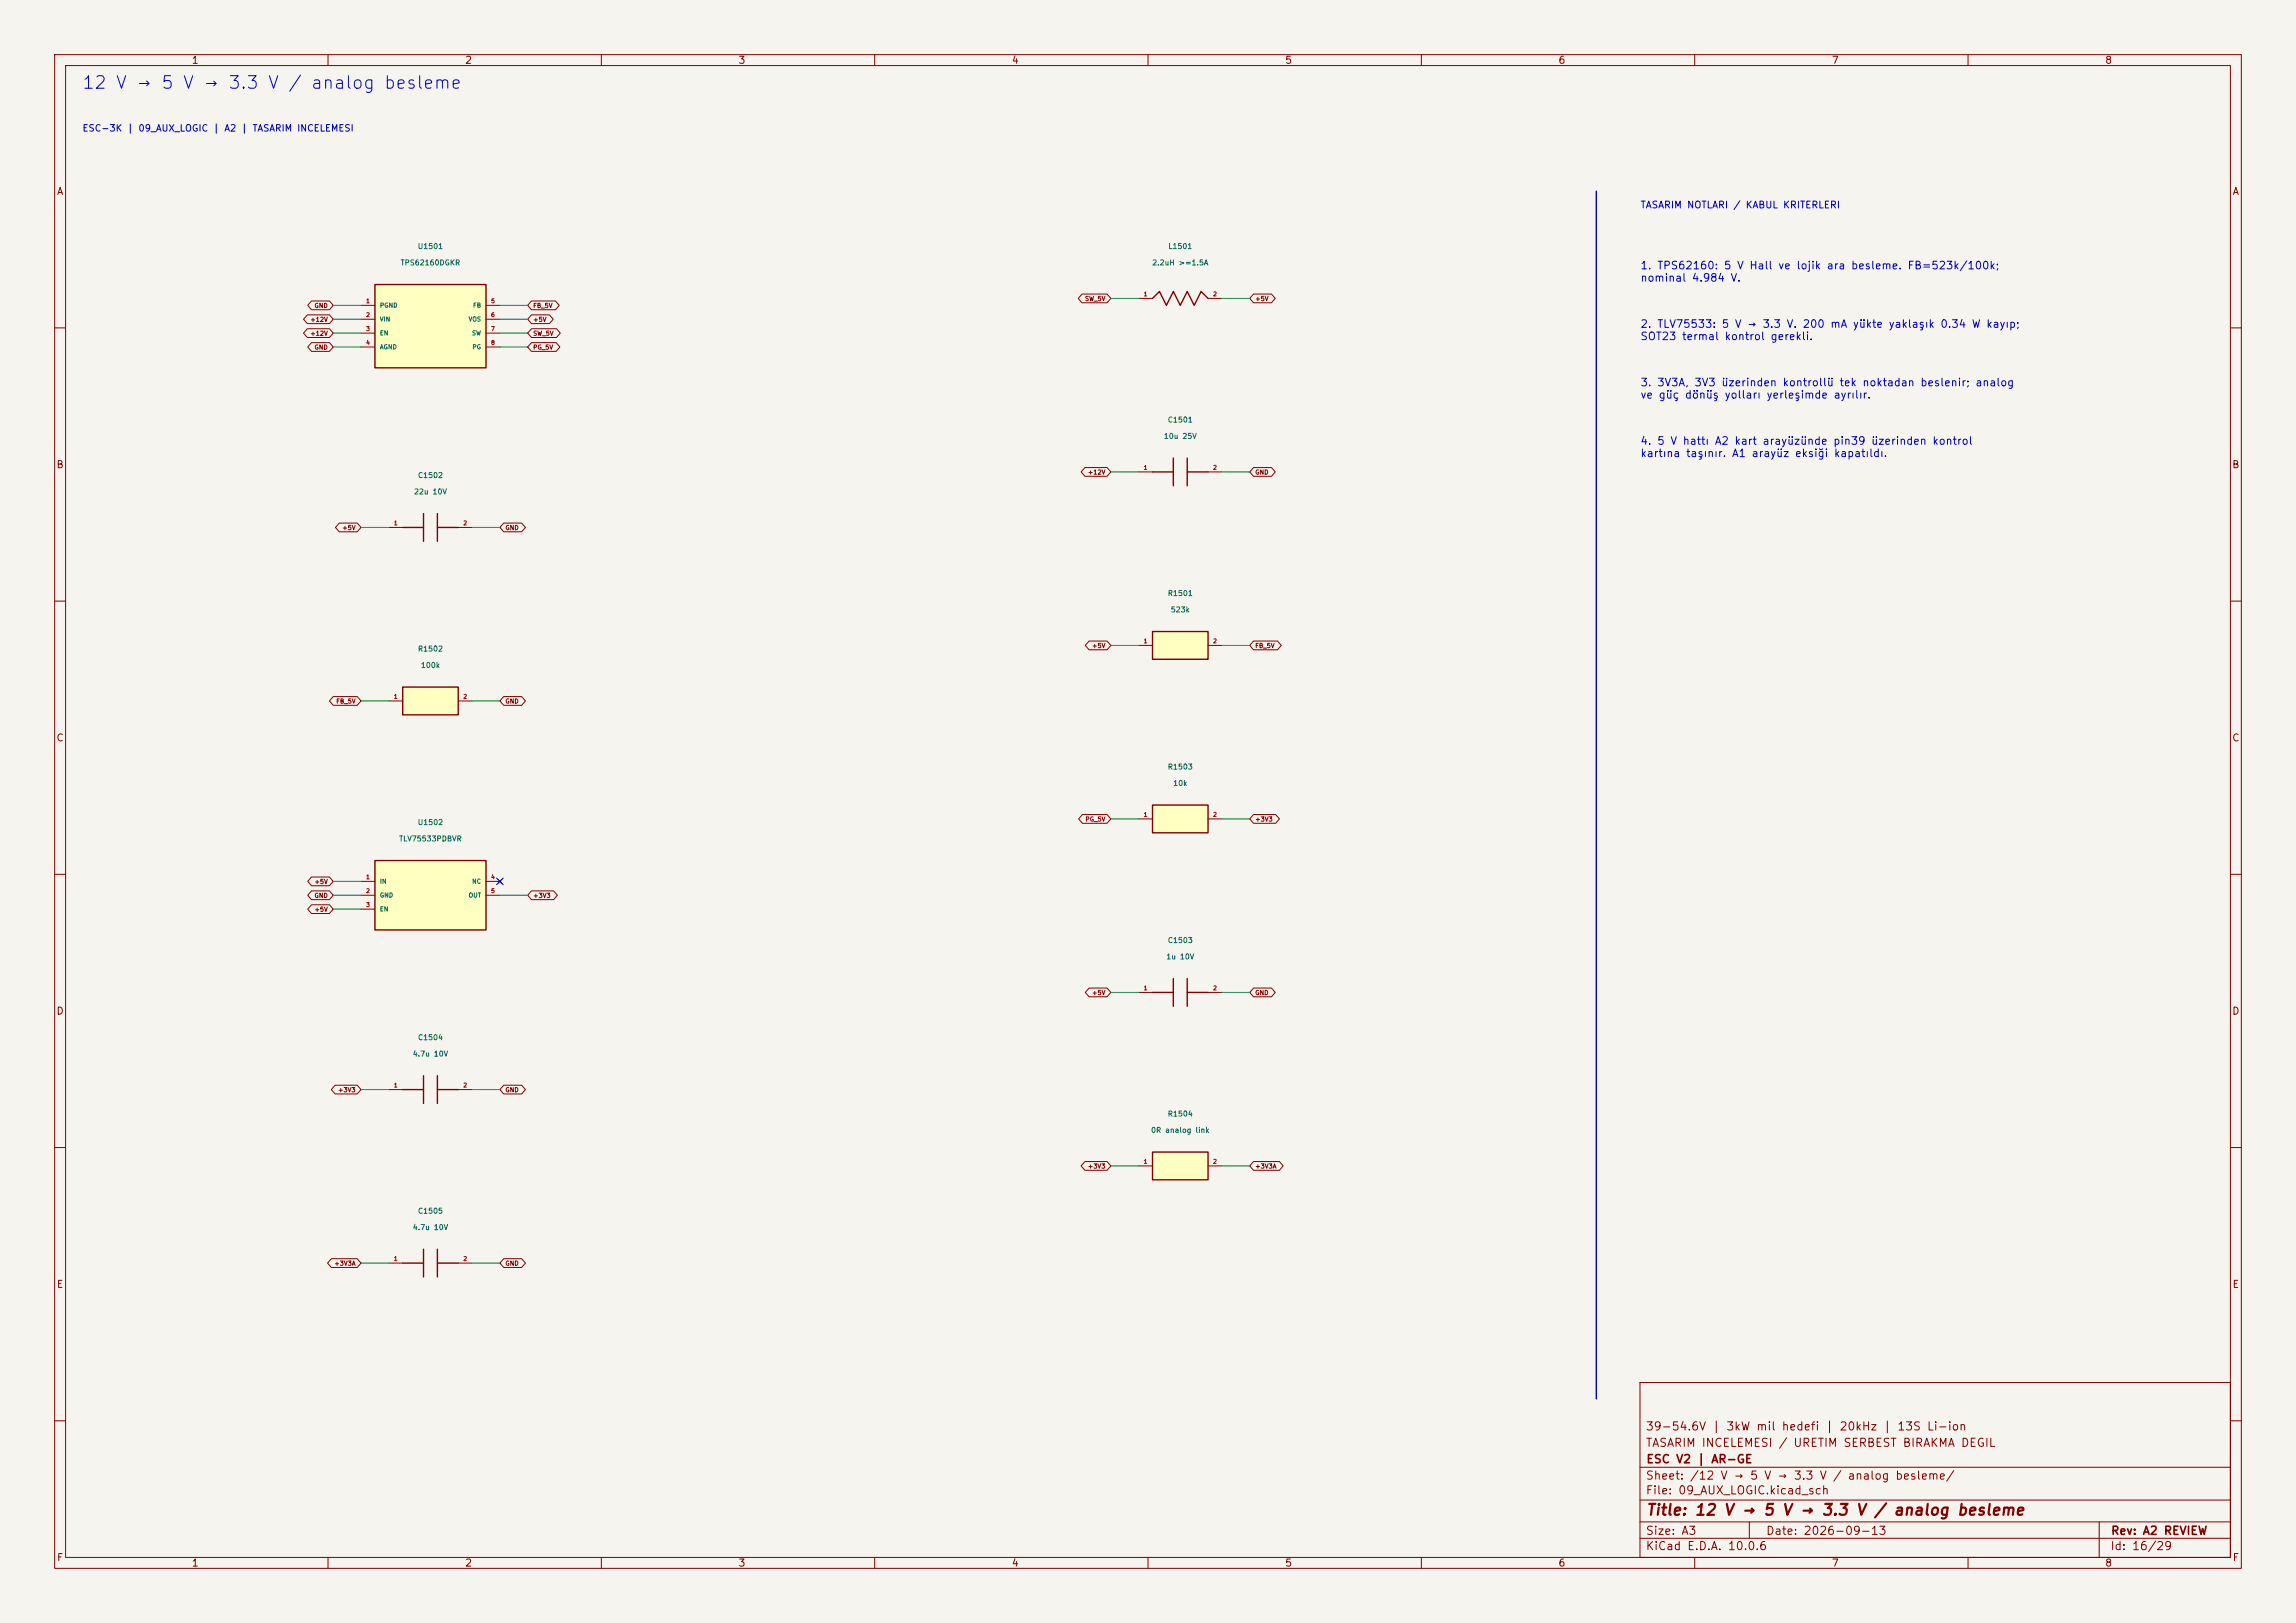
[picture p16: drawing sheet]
<svg xmlns="http://www.w3.org/2000/svg" width="420mm" height="297mm" viewBox="0 0 420 297" stroke-linecap="round" stroke-linejoin="round" font-family="sans-serif">
<defs><g id="words">
<text font-size="2.3" fill="#0000c2" x="14.9" y="16.8">12 V → 5 V → 3.3 V / analog besleme</text>
<text font-size="2" fill="#840000" x="301" y="277.8">Title: 12 V → 5 V → 3.3 V / analog besleme</text>
<g font-size="1.5" fill="#840000">
<text x="300.9" y="262.1">39-54.6V | 3kW mil hedefi | 20kHz | 13S Li-ion</text>
<text x="300.9" y="265.1">TASARIM INCELEMESI / URETIM SERBEST BIRAKMA DEGIL</text>
<text x="301" y="268.1">ESC V2 | AR-GE</text>
<text x="300.9" y="273.8">File: 09_AUX_LOGIC.kicad_sch</text>
<text x="300.9" y="271.1">Sheet: /12 V → 5 V → 3.3 V / analog besleme/</text>
<text x="300.9" y="281.2">Size: A3</text>
<text x="322.9" y="281.2">Date: 2026-09-13</text>
<text x="386" y="281.2">Rev: A2 REVIEW</text>
<text x="300.9" y="284">KiCad E.D.A. 10.0.6</text>
<text x="385.9" y="284">Id: 16/29</text>
</g>
<g font-size="1.4" fill="#0000c2">
<text x="300" y="49.6">1. TPS62160: 5 V Hall ve lojik ara besleme. FB=523k/100k;</text>
<text x="300" y="51.9">nominal 4.984 V.</text>
<text x="300" y="60.3">2. TLV75533: 5 V → 3.3 V. 200 mA yükte yaklaşık 0.34 W kayıp;</text>
<text x="300" y="62.6">SOT23 termal kontrol gerekli.</text>
<text x="300" y="71">3. 3V3A, 3V3 üzerinden kontrollü tek noktadan beslenir; analog</text>
<text x="300" y="73.3">ve güç dönüş yolları yerleşimde ayrılır.</text>
<text x="300" y="81.7">4. 5 V hattı A2 kart arayüzünde pin39 üzerinden kontrol</text>
<text x="300" y="84">kartına taşınır. A1 arayüz eksiği kapatıldı.</text>
</g>
<g font-size="1.3" fill="#840000">
<text x="35" y="12">1</text>
<text x="85" y="12">2</text>
<text x="135" y="12">3</text>
<text x="185" y="12">4</text>
<text x="235" y="12">5</text>
<text x="285" y="12">6</text>
<text x="335" y="12">7</text>
<text x="385" y="12">8</text>
<text x="10.3" y="36">A</text>
<text x="408.3" y="36">A</text>
<text x="10.2" y="86">B</text>
<text x="408.2" y="86">B</text>
<text x="10.2" y="136">C</text>
<text x="408.2" y="136">C</text>
<text x="10.2" y="186">D</text>
<text x="408.2" y="186">D</text>
<text x="10.3" y="236">E</text>
<text x="408.3" y="236">E</text>
<text x="10.3" y="286">F</text>
<text x="35" y="287">1</text>
<text x="85" y="287">2</text>
<text x="135" y="287">3</text>
<text x="185" y="287">4</text>
<text x="235" y="287">5</text>
<text x="285" y="287">6</text>
<text x="335" y="287">7</text>
<text x="385" y="287">8</text>
<text x="408.3" y="286">F</text>
</g>
<text font-size="1.3" fill="#0000c2" x="300" y="38.4">TASARIM NOTLARI / KABUL KRITERLERI</text>
<text font-size="1.2" fill="#0000c2" x="15" y="24.4">ESC-3K | 09_AUX_LOGIC | A2 | TASARIM INCELEMESI</text>
<g font-size="1" fill="#006464">
<text x="76.3" y="45.8">U1501</text>
<text x="213.6" y="45.8">L1501</text>
<text x="73.2" y="48.8">TPS62160DGKR</text>
<text x="210.7" y="48.8">2.2uH &gt;=1.5A</text>
<text x="213.5" y="77.5">C1501</text>
<text x="212.8" y="80.5">10u 25V</text>
<text x="76.4" y="87.7">C1502</text>
<text x="75.6" y="90.7">22u 10V</text>
<text x="213.5" y="109.3">R1501</text>
<text x="214.1" y="112.3">523k</text>
<text x="76.4" y="119.4">R1502</text>
<text x="76.9" y="122.4">100k</text>
<text x="213.5" y="141">R1503</text>
<text x="214.5" y="144">10k</text>
<text x="72.9" y="154.2">TLV75533PDBVR</text>
<text x="76.3" y="151.2">U1502</text>
<text x="213.5" y="172.8">C1503</text>
<text x="213.2" y="175.8">1u 10V</text>
<text x="76.4" y="190.6">C1504</text>
<text x="75.4" y="193.6">4.7u 10V</text>
<text x="210.5" y="207.5">0R analog link</text>
<text x="213.5" y="204.5">R1504</text>
<text x="75.4" y="225.3">4.7u 10V</text>
<text x="76.4" y="222.3">C1505</text>
</g>
<g font-size=".8" fill="#840000">
<text x="56.7" y="59.1">+12V</text>
<text x="57.4" y="56.5">GND</text>
<text x="97.4" y="56.5">FB_5V</text>
<text x="97.4" y="59.1">+5V</text>
<text x="198.4" y="55.3">SW_5V</text>
<text x="229.5" y="55.3">+5V</text>
<text x="56.7" y="61.6">+12V</text>
<text x="57.4" y="64.2">GND</text>
<text x="97.4" y="61.6">SW_5V</text>
<text x="97.4" y="64.2">PG_5V</text>
<text x="198.9" y="87">+12V</text>
<text x="229.5" y="87">GND</text>
<text x="62.5" y="97.2">+5V</text>
<text x="92.4" y="97.2">GND</text>
<text x="199.7" y="118.8">+5V</text>
<text x="229.5" y="118.8">FB_5V</text>
<text x="61.4" y="128.9">FB_5V</text>
<text x="92.4" y="128.9">GND</text>
<text x="198.5" y="150.5">PG_5V</text>
<text x="229.5" y="150.5">+3V3</text>
<text x="57.4" y="162">+5V</text>
<text x="57.4" y="164.5">GND</text>
<text x="57.4" y="167">+5V</text>
<text x="97.4" y="164.5">+3V3</text>
<text x="199.7" y="182.3">+5V</text>
<text x="229.5" y="182.3">GND</text>
<text x="61.8" y="200.1">+3V3</text>
<text x="92.4" y="200.1">GND</text>
<text x="198.9" y="214">+3V3</text>
<text x="229.5" y="214">+3V3A</text>
<text x="61.1" y="231.8">+3V3A</text>
<text x="92.4" y="231.8">GND</text>
</g>
<g font-size=".8" fill="#a90000">
<text x="66.9" y="55.7">1</text>
<text x="66.9" y="58.2">2</text>
<text x="89.7" y="55.7">5</text>
<text x="89.7" y="58.2">6</text>
<text x="209.1" y="54.4">1</text>
<text x="221.8" y="54.4">2</text>
<text x="66.9" y="60.7">3</text>
<text x="66.9" y="63.3">4</text>
<text x="89.7" y="60.7">7</text>
<text x="89.7" y="63.3">8</text>
<text x="209.1" y="86.1">1</text>
<text x="221.8" y="86.1">2</text>
<text x="72" y="96.3">1</text>
<text x="84.7" y="96.3">2</text>
<text x="209.1" y="117.9">1</text>
<text x="221.8" y="117.9">2</text>
<text x="72" y="128">1</text>
<text x="84.7" y="128">2</text>
<text x="209.1" y="149.6">1</text>
<text x="221.8" y="149.6">2</text>
<text x="66.9" y="161.1">1</text>
<text x="89.7" y="161.1">4</text>
<text x="66.9" y="163.6">2</text>
<text x="66.9" y="166.1">3</text>
<text x="89.7" y="163.6">5</text>
<text x="209.1" y="181.4">1</text>
<text x="221.8" y="181.4">2</text>
<text x="72" y="199.2">1</text>
<text x="84.7" y="199.2">2</text>
<text x="209.1" y="213.1">1</text>
<text x="221.8" y="213.1">2</text>
<text x="72" y="230.9">1</text>
<text x="84.7" y="230.9">2</text>
</g>
<g font-size=".8" fill="#006464">
<text x="69.4" y="56.5">PGND</text>
<text x="69.4" y="59">VIN</text>
<text x="85.6" y="59">VOS</text>
<text x="86.4" y="56.5">FB</text>
<text x="69.4" y="61.6">EN</text>
<text x="69.4" y="64.1">AGND</text>
<text x="86.2" y="61.6">SW</text>
<text x="86.3" y="64.1">PG</text>
<text x="69.4" y="161.9">IN</text>
<text x="86.3" y="161.9">NC</text>
<text x="69.4" y="164.4">GND</text>
<text x="69.4" y="167">EN</text>
<text x="85.6" y="164.4">OUT</text>
</g>
</g></defs>
<path d="M0 0h420v297h-420z" fill="#f5f4ef" stroke="#f5f4ef" stroke-width=".18"/>
<g fill="none" stroke="#840000" stroke-width=".18">
<path d="M10 10h400v277h-400zM12 12h396v273h-396zM60 10v2M110 10v2M160 10v2M210 10v2M260 10v2M310 10v2M360 10v2M208.3 54.6h2.5M221 54.6h2.5M10 60h2"/>
<path d="M408 60h2M10 110h2M408 110h2M10 160h2M408 160h2M208.3 181.6h2.5M221 181.6h2.5M10 210h2M408 210h2M300 253h108v32h-108zM10 260h2M300 278.5h108"/>
<path d="M300 274.5h108M300 268.5h108M320 278.5v3M384 278.5v6.5M408 260h2M60 285v2M110 285v2M160 285v2M210 285v2M260 285v2M300 281.5h108M310 285v2"/>
<path d="M360 285v2"/>
</g>
<path d="M210.8 54.6l1.3-1.3 1.3 2.6 1.2-2.6 1.3 2.6 1.3-2.6 1.2 2.6 1.3-2.6 1.3 1.3M214.6 179.1v5.1M217.2 179.1v5.1M210.8 181.6h3.8M217.2 181.6h3.8" fill="none" stroke="#840000" stroke-width=".25"/>
<path d="M210.8 115.6h10.2v5.1h-10.2z" fill="#ffffc2"/>
<path d="M210.8 115.6h10.2v5.1h-10.2z" fill="none" stroke="#840000" stroke-width=".25"/>
<path d="M208.3 118.1h2.5M221 118.1h2.5" fill="none" stroke="#840000" stroke-width=".18"/>
<path d="M210.8 210.8h10.2v5.1h-10.2z" fill="#ffffc2"/>
<path d="M210.8 210.8h10.2v5.1h-10.2z" fill="none" stroke="#840000" stroke-width=".25"/>
<path d="M208.3 213.4h2.5M221 213.4h2.5" fill="none" stroke="#840000" stroke-width=".18"/>
<path d="M210.8 147.3h10.2v5.1h-10.2z" fill="#ffffc2"/>
<path d="M73.7 96.5h3.8M77.5 94v5.1M80 96.5h3.8M80 94v5.1M210.8 86.4h3.8M214.6 83.8v5.1M217.2 86.4h3.8M217.2 83.8v5.1M210.8 147.3h10.2v5.1h-10.2z" fill="none" stroke="#840000" stroke-width=".25"/>
<path d="M71.1 96.5h2.6M83.8 96.5h2.6M208.3 86.4h2.5M221 86.4h2.5M208.3 149.9h2.5M221 149.9h2.5" fill="none" stroke="#840000" stroke-width=".18"/>
<path d="M68.6 157.5h20.3v12.7h-20.3z" fill="#ffffc2"/>
<path d="M68.6 157.5h20.3v12.7h-20.3zM73.7 199.4h3.8M77.5 196.9v5M80 199.4h3.8M80 196.9v5" fill="none" stroke="#840000" stroke-width=".25"/>
<path d="M66 161.3h2.6M66 163.8h2.6M66 166.4h2.6M88.9 161.3h2.5M88.9 163.8h2.5M91.1 160.9l.7 .8M91.8 160.9l-.7 .8M71.1 199.4h2.6M83.8 199.4h2.6" fill="none" stroke="#840000" stroke-width=".18"/>
<path d="M73.7 125.7h10.1v5.1h-10.1z" fill="#ffffc2"/>
<path d="M73.7 125.7h10.1v5.1h-10.1zM73.7 231.1h3.8M77.5 228.6v5.1M80 231.1h3.8M80 228.6v5.1" fill="none" stroke="#840000" stroke-width=".25"/>
<path d="M71.1 128.3h2.6M83.8 128.3h2.6M71.1 231.1h2.6M83.8 231.1h2.6" fill="none" stroke="#840000" stroke-width=".18"/>
<path d="M68.6 52.1h20.3v15.2h-20.3z" fill="#ffffc2"/>
<path d="M68.6 52.1h20.3v15.2h-20.3z" fill="none" stroke="#840000" stroke-width=".25"/>
<g fill="none" stroke="#840000" stroke-width=".18">
<path d="M56.2 57.6h4.1l.7 .8-.7 .8h-4.1l-.7-.8zM57 55.1h3.3l.7 .8-.7 .8h-3.3l-.7-.8zM66 55.9h2.6M66 58.4h2.6M88.9 55.9h2.5M88.9 58.4h2.5M97.2 55.1h4.4l.7 .8-.7 .8h-4.4l-.7-.8zM97.2 57.6h3.3l.7 .8-.7 .8h-3.3l-.7-.8zM197.9 53.8h4.6l.7 .8-.7 .8h-4.6l-.7-.8zM229.3 53.8h3.3l.7 .8-.7 .8h-3.3l-.7-.8zM56.2 60.2h4.1l.7 .8-.7 .8h-4.1l-.7-.8zM57 62.7h3.3l.7 .8-.7 .8h-3.3l-.7-.8z"/>
<path d="M66 61h2.6M66 63.5h2.6M88.9 61h2.5M88.9 63.5h2.5M97.2 60.2h4.6l.7 .8-.7 .8h-4.6l-.7-.8zM97.2 62.7h4.5l.7 .8-.7 .8h-4.5l-.7-.8zM62.1 95.7h3.2l.7 .8-.7 .8h-3.2l-.7-.8zM92.1 95.7h3.3l.7 .8-.7 .8h-3.3l-.7-.8zM198.5 85.6h4l.7 .8-.7 .8h-4l-.7-.8zM229.3 85.6h3.3l.7 .8-.7 .8h-3.3l-.7-.8zM199.2 117.3h3.3l.7 .8-.7 .8h-3.3l-.7-.8zM229.3 117.3h4.4l.7 .8-.7 .8h-4.4l-.7-.8z"/>
<path d="M61 127.5h4.3l.7 .8-.7 .8h-4.3l-.7-.8zM92.1 127.5h3.3l.7 .8-.7 .8h-3.3l-.7-.8zM198 149.1h4.5l.7 .8-.7 .8h-4.5l-.7-.8zM229.3 149.1h4l.7 .8-.7 .8h-4l-.7-.8zM57 160.5h3.3l.7 .8-.7 .8h-3.3l-.7-.8zM57 163h3.3l.7 .8-.7 .8h-3.3l-.7-.8zM57 165.6h3.3l.7 .8-.7 .8h-3.3l-.7-.8zM97.2 163h4.1l.7 .8-.7 .8h-4.1l-.7-.8zM61.3 198.6h4l.7 .8-.7 .8h-4l-.7-.8zM92.1 198.6h3.3l.7 .8-.7 .8h-3.3l-.7-.8zM199.2 180.8h3.3l.7 .8-.7 .8h-3.3l-.7-.8zM229.3 180.8h3.3l.7 .8-.7 .8h-3.3l-.7-.8z"/>
<path d="M198.5 212.6h4l.7 .8-.7 .8h-4l-.7-.8zM229.3 212.6h4.7l.7 .8-.7 .8h-4.7l-.7-.8zM60.6 230.3h4.7l.7 .8-.7 .8h-4.7l-.7-.8zM92.1 230.3h3.3l.7 .8-.7 .8h-3.3l-.7-.8z"/>
</g>
<path d="M292 35v221" fill="none" stroke="#0000c2" stroke-width=".25"/>
<g fill="none" stroke="#009600" stroke-width=".18">
<path d="M61 55.9h5M61 58.4h5M91.4 55.9h5.1M91.4 58.4h5.1M203.2 54.6h5.1M223.5 54.6h5.1M61 61h5M61 63.5h5M91.4 61h5.1M91.4 63.5h5.1M66 96.5h5.1M86.4 96.5h5"/>
<path d="M203.2 86.4h5.1M223.5 86.4h5.1M203.2 118.1h5.1M223.5 118.1h5.1M66 128.3h5.1M86.4 128.3h5M203.2 149.9h5.1M223.5 149.9h5.1M61 161.3h5M61 163.8h5M61 166.4h5M91.4 163.8h5.1"/>
<path d="M66 199.4h5.1M86.4 199.4h5M203.2 181.6h5.1M223.5 181.6h5.1M203.2 213.4h5.1M223.5 213.4h5.1M66 231.1h5.1M86.4 231.1h5"/>
</g>
<path d="M90.8 160.7l1.2 1.2M92 160.7l-1.2 1.2" fill="none" stroke="#000084" stroke-width=".18"/>
<use href="#words"/>
</svg>
